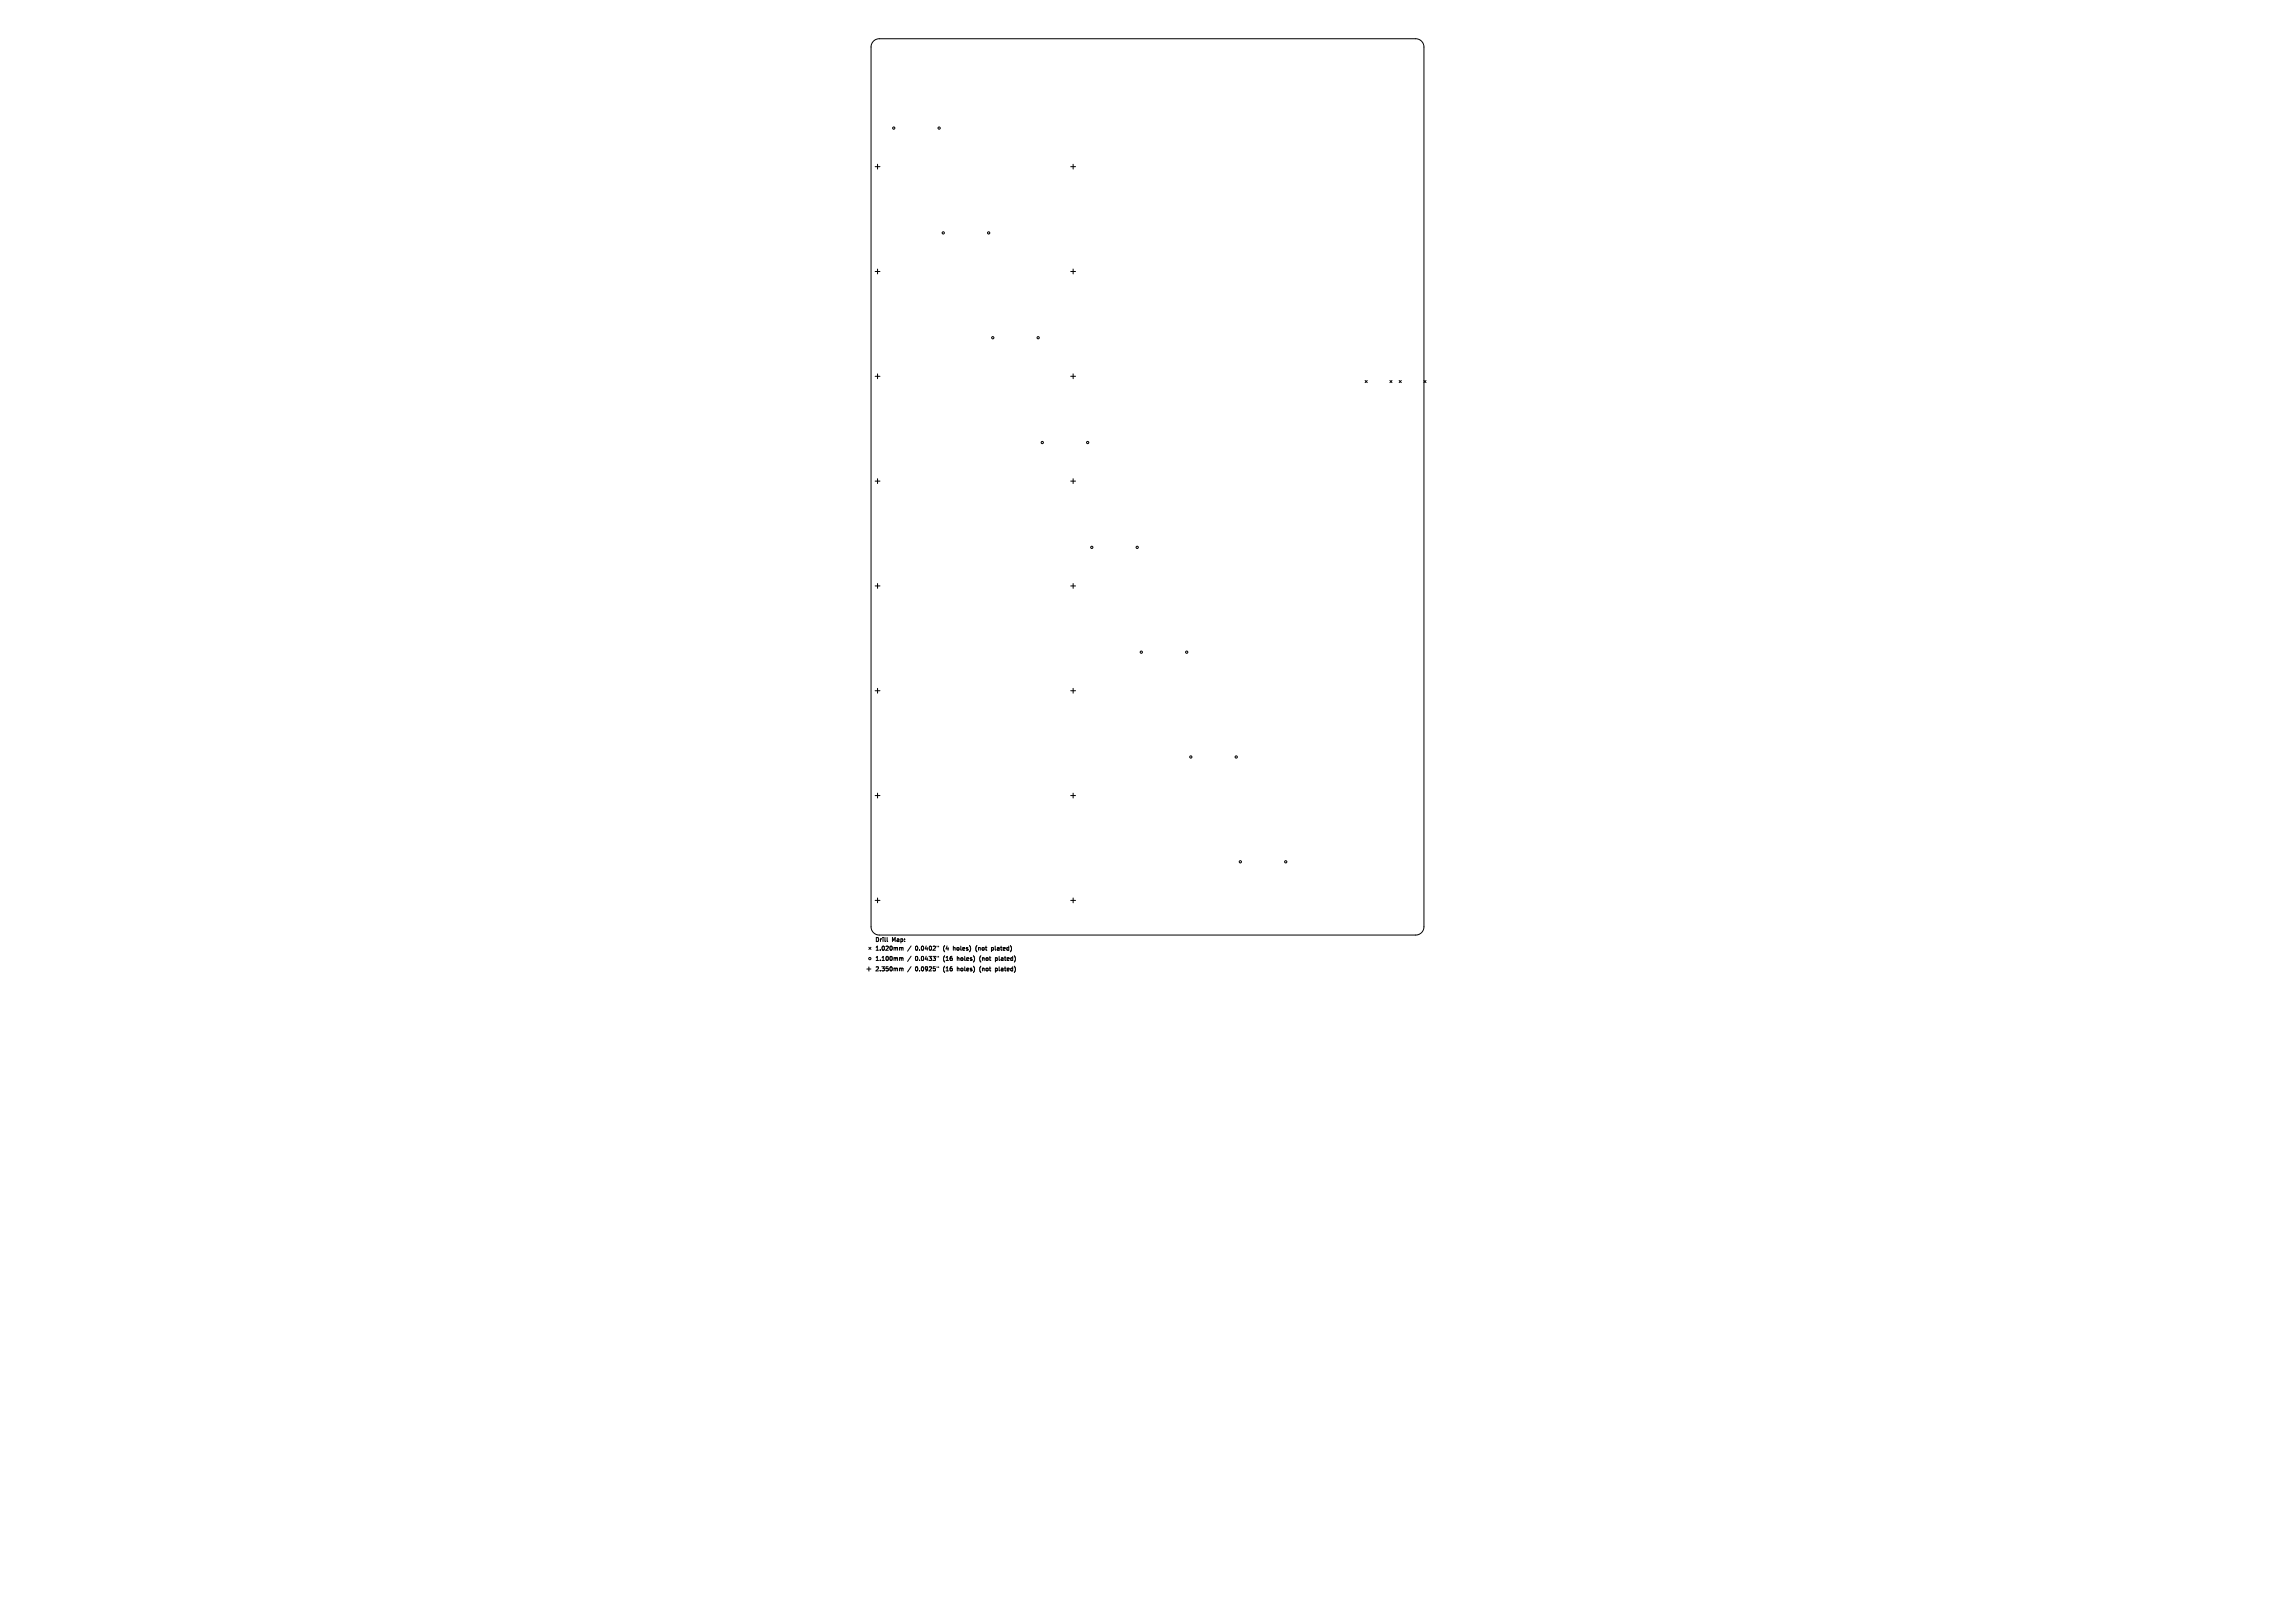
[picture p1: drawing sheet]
<svg xmlns="http://www.w3.org/2000/svg" width="297mm" height="210mm" viewBox="0 0 297 210" stroke-linecap="round" stroke-linejoin="round" font-family="sans-serif">
<defs><g id="words">
<g font-size=".7">
<text x="113.2" y="121.9">Drill</text>
<text x="113.2" y="123.1">1.020mm</text>
<text x="113.2" y="124.4">1.100mm</text>
<text x="113.2" y="125.7">2.350mm</text>
<text x="115.4" y="121.9">Map:</text>
<text x="118.4" y="123.1">0.0402&quot;</text>
<text x="118.4" y="124.4">0.0433&quot;</text>
<text x="118.4" y="125.7">0.0925&quot;</text>
<text x="122.1" y="123.1">(4</text>
<text x="122.1" y="124.4">(16</text>
<text x="122.1" y="125.7">(16</text>
<text x="123.4" y="123.1">holes)</text>
<text x="123.9" y="124.4">holes)</text>
<text x="123.9" y="125.7">holes)</text>
<text x="126.4" y="123.1">(not</text>
<text x="126.9" y="124.4">(not</text>
<text x="126.9" y="125.7">(not</text>
<text x="128.5" y="123.1">plated)</text>
<text x="129" y="124.4">plated)</text>
<text x="129" y="125.7">plated)</text>
</g>
</g></defs>
<g fill="none" stroke="#000" stroke-width=".13">
<path d="M113.1 5.3l.3-.2 .4-.1h69.4a1.07 1.07 0 0 1 1.1 1.1v113.8a1.07 1.07 0 0 1-1.1 1.1h-69.4a1.07 1.07 0 0 1-1.1-1.1v-113.8l.1-.4zM113.3 21.6h.6M113.3 35.1h.6M113.6 21.3v.6M113.6 34.8v.6M138.6 21.6h.6M138.6 35.1h.6M138.9 21.3v.6M138.9 34.8v.6M113.3 48.7h.6M113.6 48.4v.6M138.6 48.7h.6"/>
<path d="M138.9 48.4v.6M176.7 49.2l.2 .3M176.9 49.2l-.2 .3M179.9 49.2l.2 .3M180.1 49.2l-.2 .3M181.1 49.2l.2 .3M181.3 49.2l-.2 .3M184.3 49.2l.2 .3M184.5 49.2l-.2 .3M113.3 62.3h.6M113.3 75.8h.6M113.6 61.9v.7"/>
<path d="M113.6 75.5v.6M138.6 62.3h.6M138.6 75.8h.6M138.9 61.9v.7M138.9 75.5v.6M113.3 89.4h.6M113.6 89.1v.6M138.6 89.4h.6M138.9 89.1v.6M113.3 102.9h.6M113.3 116.5h.6M113.6 102.6v.7"/>
<path d="M113.6 116.2v.6M138.6 102.9h.6M138.6 116.5h.6M138.9 102.6v.7M138.9 116.2v.6M112.2 125.4h.5M112.4 122.6l.3 .2M112.4 125.1v.6M112.7 122.6l-.3 .2M114.8 121.3l.1 .5M116.5 122.6l.1 .1M116.5 123.9l.1 .1"/>
<path d="M116.5 125.3l.1 .1M116.6 122.7l.2-.1 .1 .4M116.6 122.7v.3M116.6 124v.3M116.6 125.4v.2M116.6 124h.2l.1 .3M116.6 125.4l.2-.1 .1 .3M117.9 122.4l-.4 .7M117.9 123.7l-.4 .7M117.9 125.1l-.4 .7M121.3 122.4v.1M121.3 123.7v.2"/>
<path d="M121.3 125.1v.1M121.5 122.4v.1M121.5 123.7v.2M121.5 125.1v.1"/>
<circle cx="115.7" cy="16.6" r=".15"/>
<circle cx="121.5" cy="16.6" r=".15"/>
<circle cx="122.1" cy="30.1" r=".15"/>
<circle cx="127.9" cy="30.1" r=".15"/>
<circle cx="128.5" cy="43.7" r=".15"/>
<circle cx="134.4" cy="43.7" r=".15"/>
<circle cx="134.9" cy="57.3" r=".15"/>
<circle cx="140.8" cy="57.3" r=".15"/>
<circle cx="141.3" cy="70.8" r=".15"/>
<circle cx="147.2" cy="70.8" r=".15"/>
<circle cx="147.7" cy="84.4" r=".15"/>
<circle cx="153.6" cy="84.4" r=".15"/>
<circle cx="154.1" cy="98" r=".15"/>
<circle cx="160" cy="98" r=".15"/>
<circle cx="160.5" cy="111.5" r=".15"/>
<circle cx="166.4" cy="111.5" r=".15"/>
<circle cx="112.6" cy="124" r=".15"/>
</g>
<use href="#words"/>
</svg>
